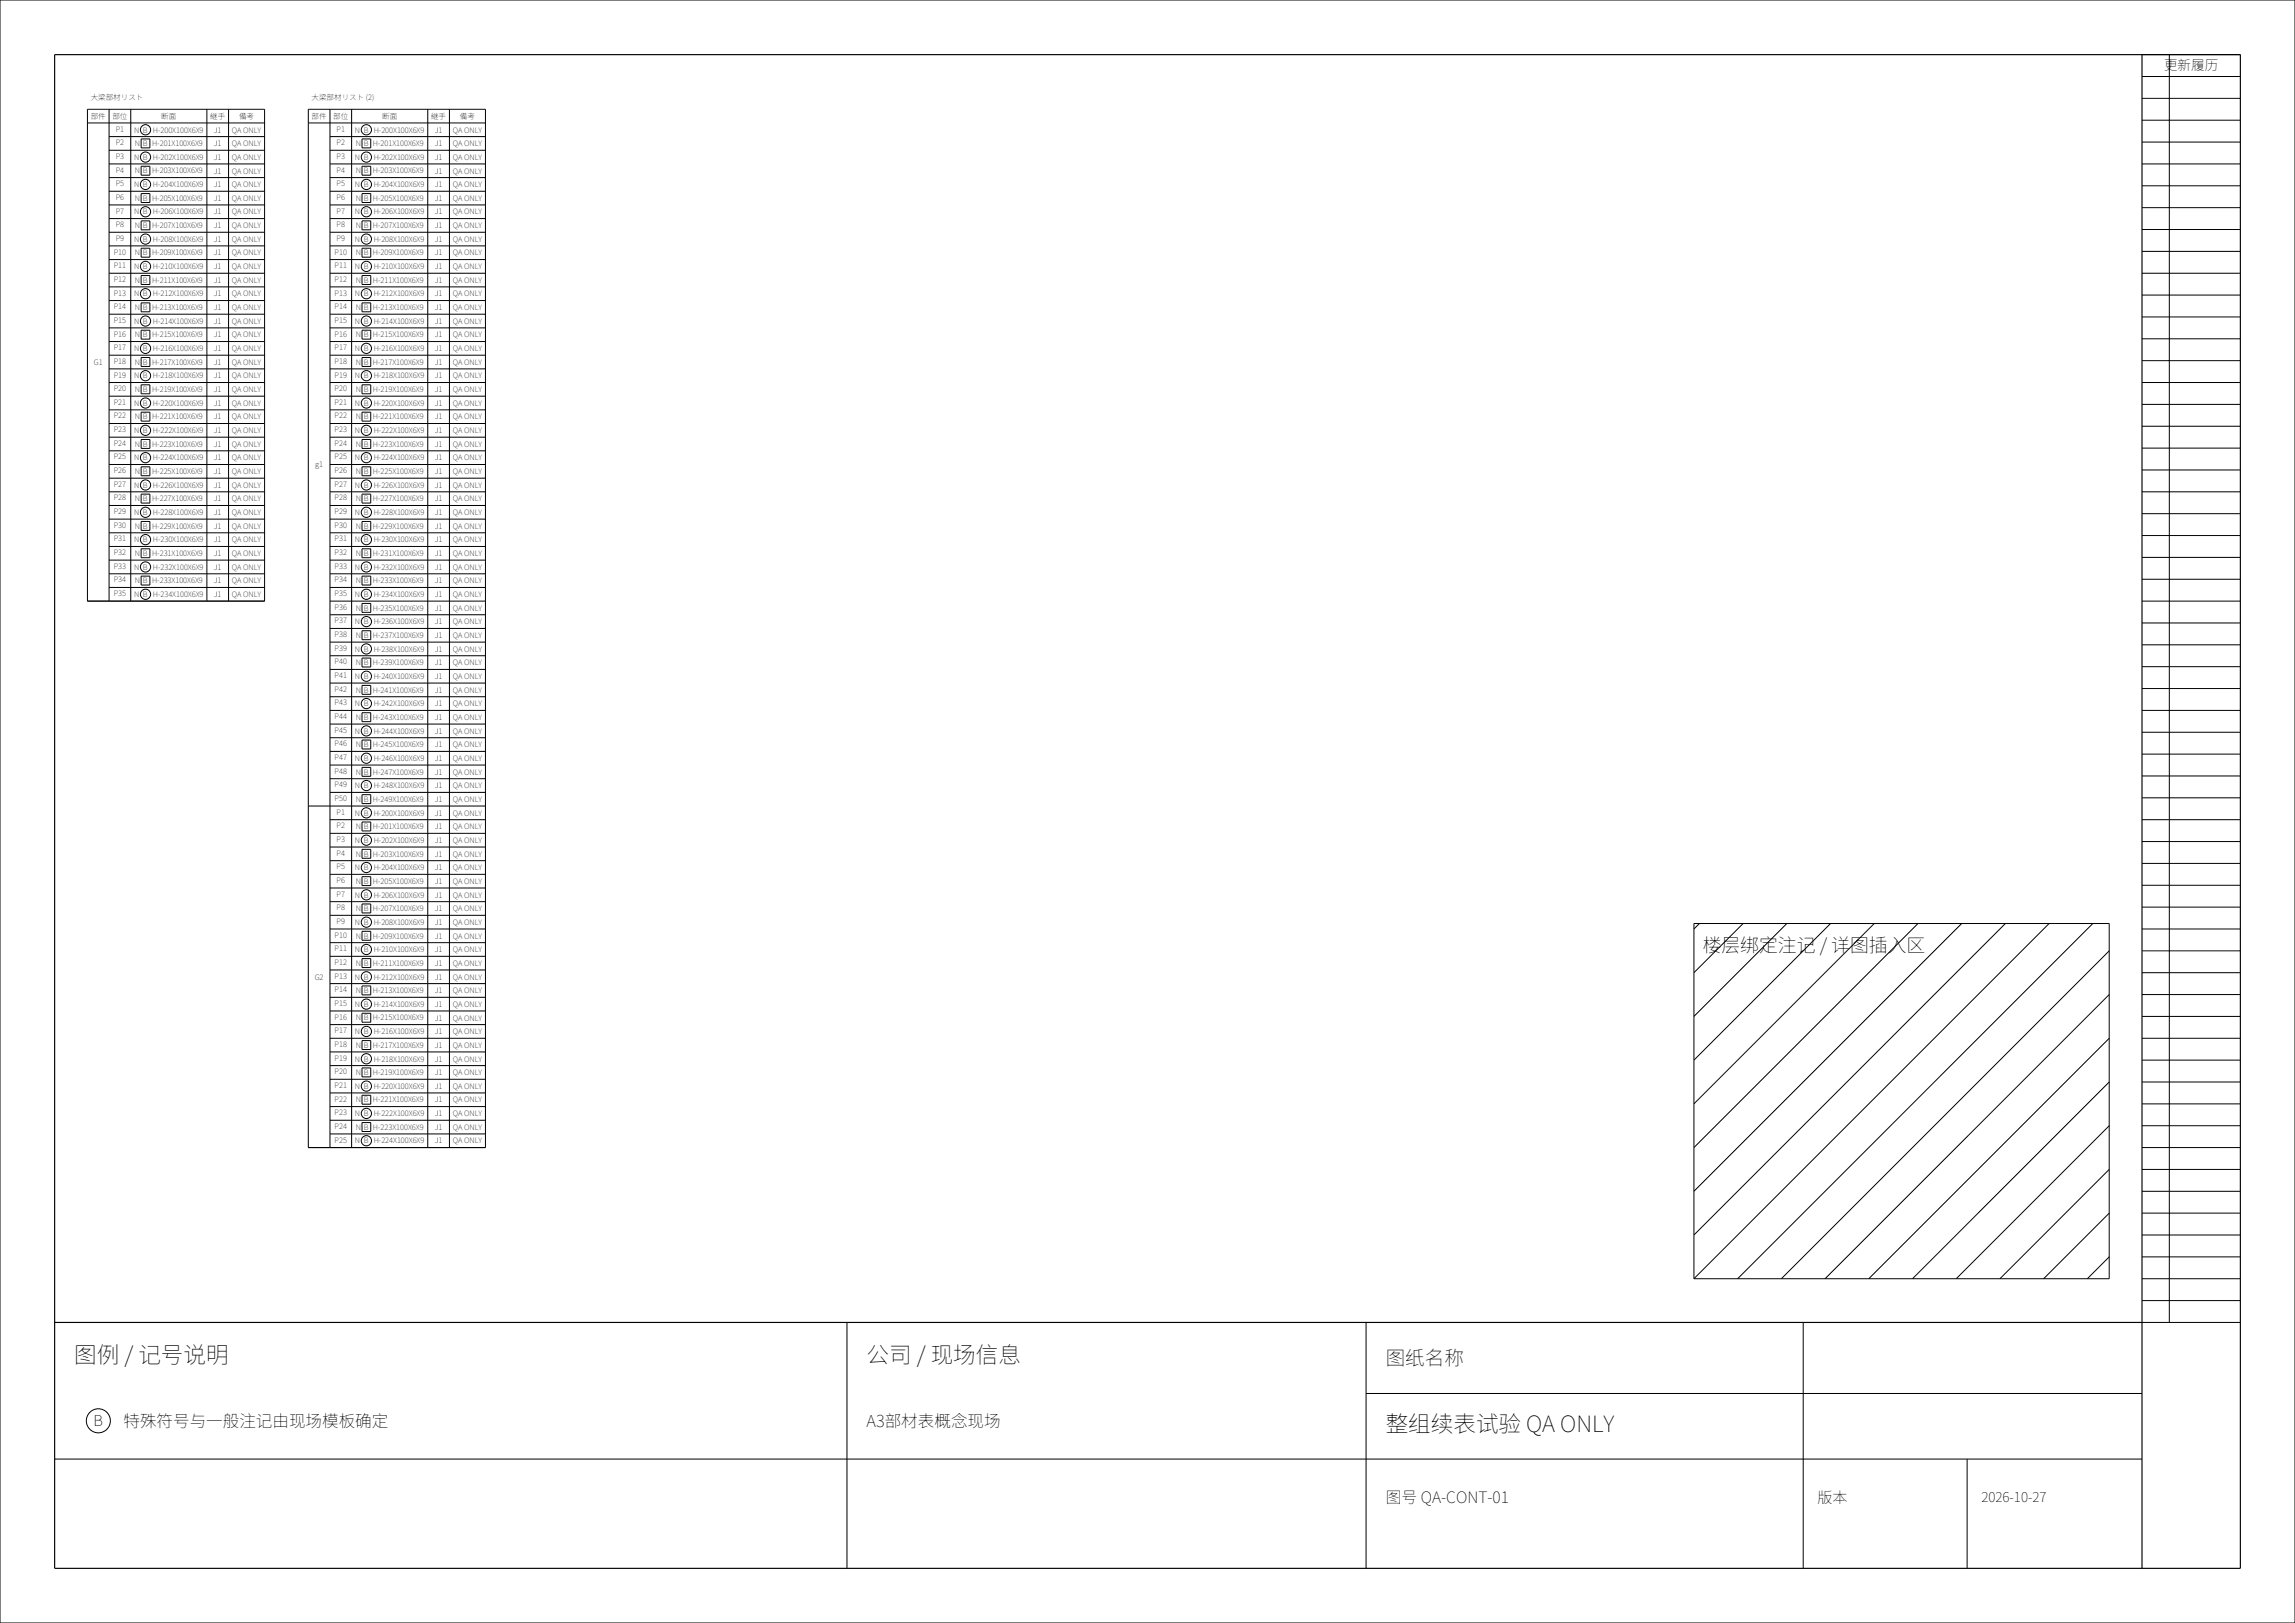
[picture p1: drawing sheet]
<svg xmlns="http://www.w3.org/2000/svg" width="420mm" height="297mm" viewBox="0 0 420 297" stroke-linecap="round" stroke-linejoin="round" font-family="sans-serif">
<defs><g id="words">
<g font-size="4.1">
<text x="13.6" y="249.5">图例 / 记号说明</text>
<text x="158.6" y="249.5">公司 / 现场信息</text>
<text x="253.6" y="262">整组续表试验 QA ONLY</text>
</g>
<text font-size="3.6" x="253.6" y="249.8">图纸名称</text>
<text font-size="3.4" x="311.6" y="174.2">楼层绑定注记 / 详图插入区</text>
<g font-size="3">
<text x="22.6" y="261.1">特殊符号与一般注记由现场模板确定</text>
<text x="158.6" y="261.1">A3部材表概念现场</text>
</g>
<text font-size="2.9" x="253.6" y="275">图号 QA-CONT-01</text>
<g font-size="2.8">
<text x="17.1" y="261">B</text>
<text x="332.6" y="275">版本</text>
</g>
<g font-size="2.5">
<text x="396" y="12.9">更新履历</text>
<text x="362.6" y="274.9">2026-10-27</text>
</g>
<g font-size="1.4">
<text x="16.6" y="18.2">大梁部材リスト</text>
<text x="16.6" y="21.7">部件</text>
<text x="20.6" y="21.7">部位</text>
<text x="29.5" y="21.7">断面</text>
<text x="38.5" y="21.7">継手</text>
<text x="43.7" y="21.7">備考</text>
<text x="57" y="18.2">大梁部材リスト (2)</text>
<text x="57" y="21.7">部件</text>
<text x="61" y="21.7">部位</text>
<text x="69.9" y="21.7">断面</text>
<text x="78.9" y="21.7">継手</text>
<text x="84.2" y="21.7">備考</text>
<text x="21.2" y="24.1">P1</text>
<text x="21.2" y="26.6">P2</text>
<text x="21.2" y="29.1">P3</text>
<text x="24.5" y="24.2">N B H-200X100X6X9</text>
<text x="24.5" y="29.2">N B H-202X100X6X9</text>
<text x="24.7" y="26.7">N B H-201X100X6X9</text>
<text x="39.1" y="24.2">J1</text>
<text x="39.1" y="26.7">J1</text>
<text x="39.1" y="29.2">J1</text>
<text x="42.4" y="24.2">QA ONLY</text>
<text x="42.4" y="26.7">QA ONLY</text>
<text x="42.4" y="29.2">QA ONLY</text>
<text x="61.6" y="24.1">P1</text>
<text x="61.6" y="26.6">P2</text>
<text x="61.6" y="29.1">P3</text>
<text x="65" y="24.2">N B H-200X100X6X9</text>
<text x="65" y="29.2">N B H-202X100X6X9</text>
<text x="65.1" y="26.7">N B H-201X100X6X9</text>
<text x="79.6" y="24.2">J1</text>
<text x="79.6" y="26.7">J1</text>
<text x="79.6" y="29.2">J1</text>
<text x="82.9" y="24.2">QA ONLY</text>
<text x="82.9" y="26.7">QA ONLY</text>
<text x="82.9" y="29.2">QA ONLY</text>
<text x="21.2" y="31.6">P4</text>
<text x="21.2" y="34.1">P5</text>
<text x="24.5" y="34.2">N B H-204X100X6X9</text>
<text x="24.7" y="31.7">N B H-203X100X6X9</text>
<text x="39.1" y="31.7">J1</text>
<text x="39.1" y="34.2">J1</text>
<text x="42.4" y="31.7">QA ONLY</text>
<text x="42.4" y="34.2">QA ONLY</text>
<text x="61.6" y="31.6">P4</text>
<text x="61.6" y="34.1">P5</text>
<text x="65" y="34.2">N B H-204X100X6X9</text>
<text x="65.1" y="31.7">N B H-203X100X6X9</text>
<text x="79.6" y="31.7">J1</text>
<text x="79.6" y="34.2">J1</text>
<text x="82.9" y="31.7">QA ONLY</text>
<text x="82.9" y="34.2">QA ONLY</text>
<text x="21.2" y="36.6">P6</text>
<text x="21.2" y="39.1">P7</text>
<text x="21.2" y="41.6">P8</text>
<text x="24.5" y="39.2">N B H-206X100X6X9</text>
<text x="24.7" y="36.7">N B H-205X100X6X9</text>
<text x="24.7" y="41.7">N B H-207X100X6X9</text>
<text x="39.1" y="36.7">J1</text>
<text x="39.1" y="39.2">J1</text>
<text x="39.1" y="41.7">J1</text>
<text x="42.4" y="36.7">QA ONLY</text>
<text x="42.4" y="39.2">QA ONLY</text>
<text x="42.4" y="41.7">QA ONLY</text>
<text x="61.6" y="36.6">P6</text>
<text x="61.6" y="39.1">P7</text>
<text x="61.6" y="41.6">P8</text>
<text x="65" y="39.2">N B H-206X100X6X9</text>
<text x="65.1" y="36.7">N B H-205X100X6X9</text>
<text x="65.1" y="41.7">N B H-207X100X6X9</text>
<text x="79.6" y="36.7">J1</text>
<text x="79.6" y="39.2">J1</text>
<text x="79.6" y="41.7">J1</text>
<text x="82.9" y="36.7">QA ONLY</text>
<text x="82.9" y="39.2">QA ONLY</text>
<text x="82.9" y="41.7">QA ONLY</text>
<text x="20.8" y="46.6">P10</text>
<text x="21.2" y="44.1">P9</text>
<text x="24.5" y="44.2">N B H-208X100X6X9</text>
<text x="24.7" y="46.7">N B H-209X100X6X9</text>
<text x="39.1" y="44.2">J1</text>
<text x="39.1" y="46.7">J1</text>
<text x="42.4" y="44.2">QA ONLY</text>
<text x="42.4" y="46.7">QA ONLY</text>
<text x="61.2" y="46.6">P10</text>
<text x="61.6" y="44.1">P9</text>
<text x="65" y="44.2">N B H-208X100X6X9</text>
<text x="65.1" y="46.7">N B H-209X100X6X9</text>
<text x="79.6" y="44.2">J1</text>
<text x="79.6" y="46.7">J1</text>
<text x="82.9" y="44.2">QA ONLY</text>
<text x="82.9" y="46.7">QA ONLY</text>
<text x="20.8" y="49.1">P11</text>
<text x="20.8" y="51.6">P12</text>
<text x="24.5" y="49.2">N B H-210X100X6X9</text>
<text x="24.7" y="51.7">N B H-211X100X6X9</text>
<text x="39.1" y="49.2">J1</text>
<text x="39.1" y="51.7">J1</text>
<text x="42.4" y="49.2">QA ONLY</text>
<text x="42.4" y="51.7">QA ONLY</text>
<text x="61.2" y="49.1">P11</text>
<text x="61.2" y="51.6">P12</text>
<text x="65" y="49.2">N B H-210X100X6X9</text>
<text x="65.1" y="51.7">N B H-211X100X6X9</text>
<text x="79.6" y="49.2">J1</text>
<text x="79.6" y="51.7">J1</text>
<text x="82.9" y="49.2">QA ONLY</text>
<text x="82.9" y="51.7">QA ONLY</text>
<text x="20.8" y="54.1">P13</text>
<text x="20.8" y="56.6">P14</text>
<text x="20.8" y="59.1">P15</text>
<text x="24.5" y="54.2">N B H-212X100X6X9</text>
<text x="24.5" y="59.2">N B H-214X100X6X9</text>
<text x="24.7" y="56.7">N B H-213X100X6X9</text>
<text x="39.1" y="54.2">J1</text>
<text x="39.1" y="56.7">J1</text>
<text x="39.1" y="59.2">J1</text>
<text x="42.4" y="54.2">QA ONLY</text>
<text x="42.4" y="56.7">QA ONLY</text>
<text x="42.4" y="59.2">QA ONLY</text>
<text x="61.2" y="54.1">P13</text>
<text x="61.2" y="56.6">P14</text>
<text x="61.2" y="59.1">P15</text>
<text x="65" y="54.2">N B H-212X100X6X9</text>
<text x="65" y="59.2">N B H-214X100X6X9</text>
<text x="65.1" y="56.7">N B H-213X100X6X9</text>
<text x="79.6" y="54.2">J1</text>
<text x="79.6" y="56.7">J1</text>
<text x="79.6" y="59.2">J1</text>
<text x="82.9" y="54.2">QA ONLY</text>
<text x="82.9" y="56.7">QA ONLY</text>
<text x="82.9" y="59.2">QA ONLY</text>
<text x="20.8" y="61.6">P16</text>
<text x="20.8" y="64.1">P17</text>
<text x="24.5" y="64.2">N B H-216X100X6X9</text>
<text x="24.7" y="61.7">N B H-215X100X6X9</text>
<text x="39.1" y="61.7">J1</text>
<text x="39.1" y="64.2">J1</text>
<text x="42.4" y="61.7">QA ONLY</text>
<text x="42.4" y="64.2">QA ONLY</text>
<text x="61.2" y="61.6">P16</text>
<text x="61.2" y="64.1">P17</text>
<text x="65" y="64.2">N B H-216X100X6X9</text>
<text x="65.1" y="61.7">N B H-215X100X6X9</text>
<text x="79.6" y="61.7">J1</text>
<text x="79.6" y="64.2">J1</text>
<text x="82.9" y="61.7">QA ONLY</text>
<text x="82.9" y="64.2">QA ONLY</text>
<text x="17.2" y="66.7">G1</text>
<text x="20.8" y="66.6">P18</text>
<text x="20.8" y="69.1">P19</text>
<text x="20.8" y="71.6">P20</text>
<text x="24.5" y="69.2">N B H-218X100X6X9</text>
<text x="24.7" y="66.7">N B H-217X100X6X9</text>
<text x="24.7" y="71.7">N B H-219X100X6X9</text>
<text x="39.1" y="66.7">J1</text>
<text x="39.1" y="69.2">J1</text>
<text x="39.1" y="71.7">J1</text>
<text x="42.4" y="66.7">QA ONLY</text>
<text x="42.4" y="69.2">QA ONLY</text>
<text x="42.4" y="71.7">QA ONLY</text>
<text x="61.2" y="66.6">P18</text>
<text x="61.2" y="69.1">P19</text>
<text x="61.2" y="71.6">P20</text>
<text x="65" y="69.2">N B H-218X100X6X9</text>
<text x="65.1" y="66.7">N B H-217X100X6X9</text>
<text x="65.1" y="71.7">N B H-219X100X6X9</text>
<text x="79.6" y="66.7">J1</text>
<text x="79.6" y="69.2">J1</text>
<text x="79.6" y="71.7">J1</text>
<text x="82.9" y="66.7">QA ONLY</text>
<text x="82.9" y="69.2">QA ONLY</text>
<text x="82.9" y="71.7">QA ONLY</text>
<text x="20.8" y="74.1">P21</text>
<text x="20.8" y="76.6">P22</text>
<text x="24.5" y="74.2">N B H-220X100X6X9</text>
<text x="24.7" y="76.7">N B H-221X100X6X9</text>
<text x="39.1" y="74.2">J1</text>
<text x="39.1" y="76.7">J1</text>
<text x="42.4" y="74.2">QA ONLY</text>
<text x="42.4" y="76.7">QA ONLY</text>
<text x="61.2" y="74.1">P21</text>
<text x="61.2" y="76.6">P22</text>
<text x="65" y="74.2">N B H-220X100X6X9</text>
<text x="65.1" y="76.7">N B H-221X100X6X9</text>
<text x="79.6" y="74.2">J1</text>
<text x="79.6" y="76.7">J1</text>
<text x="82.9" y="74.2">QA ONLY</text>
<text x="82.9" y="76.7">QA ONLY</text>
<text x="20.8" y="79.1">P23</text>
<text x="20.8" y="81.6">P24</text>
<text x="24.5" y="79.2">N B H-222X100X6X9</text>
<text x="24.7" y="81.7">N B H-223X100X6X9</text>
<text x="39.1" y="79.2">J1</text>
<text x="39.1" y="81.7">J1</text>
<text x="42.4" y="79.2">QA ONLY</text>
<text x="42.4" y="81.7">QA ONLY</text>
<text x="61.2" y="79.1">P23</text>
<text x="61.2" y="81.6">P24</text>
<text x="65" y="79.2">N B H-222X100X6X9</text>
<text x="65.1" y="81.7">N B H-223X100X6X9</text>
<text x="79.6" y="79.2">J1</text>
<text x="79.6" y="81.7">J1</text>
<text x="82.9" y="79.2">QA ONLY</text>
<text x="82.9" y="81.7">QA ONLY</text>
<text x="20.8" y="84.1">P25</text>
<text x="20.8" y="86.6">P26</text>
<text x="20.8" y="89.1">P27</text>
<text x="24.5" y="84.2">N B H-224X100X6X9</text>
<text x="24.5" y="89.2">N B H-226X100X6X9</text>
<text x="24.7" y="86.7">N B H-225X100X6X9</text>
<text x="39.1" y="84.2">J1</text>
<text x="39.1" y="86.7">J1</text>
<text x="39.1" y="89.2">J1</text>
<text x="42.4" y="84.2">QA ONLY</text>
<text x="42.4" y="86.7">QA ONLY</text>
<text x="42.4" y="89.2">QA ONLY</text>
<text x="57.7" y="85.5">g1</text>
<text x="61.2" y="84.1">P25</text>
<text x="61.2" y="86.6">P26</text>
<text x="61.2" y="89.1">P27</text>
<text x="65" y="84.2">N B H-224X100X6X9</text>
<text x="65" y="89.2">N B H-226X100X6X9</text>
<text x="65.1" y="86.7">N B H-225X100X6X9</text>
<text x="79.6" y="84.2">J1</text>
<text x="79.6" y="86.7">J1</text>
<text x="79.6" y="89.2">J1</text>
<text x="82.9" y="84.2">QA ONLY</text>
<text x="82.9" y="86.7">QA ONLY</text>
<text x="82.9" y="89.2">QA ONLY</text>
<text x="20.8" y="91.6">P28</text>
<text x="20.8" y="94.1">P29</text>
<text x="24.5" y="94.2">N B H-228X100X6X9</text>
<text x="24.7" y="91.7">N B H-227X100X6X9</text>
<text x="39.1" y="91.7">J1</text>
<text x="39.1" y="94.2">J1</text>
<text x="42.4" y="91.7">QA ONLY</text>
<text x="42.4" y="94.2">QA ONLY</text>
<text x="61.2" y="91.6">P28</text>
<text x="61.2" y="94.1">P29</text>
<text x="65" y="94.2">N B H-228X100X6X9</text>
<text x="65.1" y="91.7">N B H-227X100X6X9</text>
<text x="79.6" y="91.7">J1</text>
<text x="79.6" y="94.2">J1</text>
<text x="82.9" y="91.7">QA ONLY</text>
<text x="82.9" y="94.2">QA ONLY</text>
<text x="20.8" y="96.6">P30</text>
<text x="20.8" y="99.1">P31</text>
<text x="20.8" y="101.6">P32</text>
<text x="24.5" y="99.2">N B H-230X100X6X9</text>
<text x="24.7" y="96.7">N B H-229X100X6X9</text>
<text x="24.7" y="101.7">N B H-231X100X6X9</text>
<text x="39.1" y="96.7">J1</text>
<text x="39.1" y="99.2">J1</text>
<text x="39.1" y="101.7">J1</text>
<text x="42.4" y="96.7">QA ONLY</text>
<text x="42.4" y="99.2">QA ONLY</text>
<text x="42.4" y="101.7">QA ONLY</text>
<text x="61.2" y="96.6">P30</text>
<text x="61.2" y="99.1">P31</text>
<text x="61.2" y="101.6">P32</text>
<text x="65" y="99.2">N B H-230X100X6X9</text>
<text x="65.1" y="96.7">N B H-229X100X6X9</text>
<text x="65.1" y="101.7">N B H-231X100X6X9</text>
<text x="79.6" y="96.7">J1</text>
<text x="79.6" y="99.2">J1</text>
<text x="79.6" y="101.7">J1</text>
<text x="82.9" y="96.7">QA ONLY</text>
<text x="82.9" y="99.2">QA ONLY</text>
<text x="82.9" y="101.7">QA ONLY</text>
<text x="20.8" y="104.1">P33</text>
<text x="20.8" y="106.6">P34</text>
<text x="24.5" y="104.2">N B H-232X100X6X9</text>
<text x="24.7" y="106.7">N B H-233X100X6X9</text>
<text x="39.1" y="104.2">J1</text>
<text x="39.1" y="106.7">J1</text>
<text x="42.4" y="104.2">QA ONLY</text>
<text x="42.4" y="106.7">QA ONLY</text>
<text x="61.2" y="104.1">P33</text>
<text x="61.2" y="106.6">P34</text>
<text x="65" y="104.2">N B H-232X100X6X9</text>
<text x="65.1" y="106.7">N B H-233X100X6X9</text>
<text x="79.6" y="104.2">J1</text>
<text x="79.6" y="106.7">J1</text>
<text x="82.9" y="104.2">QA ONLY</text>
<text x="82.9" y="106.7">QA ONLY</text>
<text x="20.8" y="109.1">P35</text>
<text x="24.5" y="109.2">N B H-234X100X6X9</text>
<text x="39.1" y="109.2">J1</text>
<text x="42.4" y="109.2">QA ONLY</text>
<text x="61.2" y="109.1">P35</text>
<text x="61.2" y="111.6">P36</text>
<text x="65" y="109.2">N B H-234X100X6X9</text>
<text x="65.1" y="111.7">N B H-235X100X6X9</text>
<text x="79.6" y="109.2">J1</text>
<text x="79.6" y="111.7">J1</text>
<text x="82.9" y="109.2">QA ONLY</text>
<text x="82.9" y="111.7">QA ONLY</text>
<text x="61.2" y="114.1">P37</text>
<text x="61.2" y="116.6">P38</text>
<text x="61.2" y="119.1">P39</text>
<text x="65" y="114.2">N B H-236X100X6X9</text>
<text x="65" y="119.2">N B H-238X100X6X9</text>
<text x="65.1" y="116.7">N B H-237X100X6X9</text>
<text x="79.6" y="114.2">J1</text>
<text x="79.6" y="116.7">J1</text>
<text x="79.6" y="119.2">J1</text>
<text x="82.9" y="114.2">QA ONLY</text>
<text x="82.9" y="116.7">QA ONLY</text>
<text x="82.9" y="119.2">QA ONLY</text>
<text x="61.2" y="121.6">P40</text>
<text x="61.2" y="124.1">P41</text>
<text x="65" y="124.2">N B H-240X100X6X9</text>
<text x="65.1" y="121.7">N B H-239X100X6X9</text>
<text x="79.6" y="121.7">J1</text>
<text x="79.6" y="124.2">J1</text>
<text x="82.9" y="121.7">QA ONLY</text>
<text x="82.9" y="124.2">QA ONLY</text>
<text x="61.2" y="126.6">P42</text>
<text x="61.2" y="129.1">P43</text>
<text x="61.2" y="131.6">P44</text>
<text x="65" y="129.2">N B H-242X100X6X9</text>
<text x="65.1" y="126.7">N B H-241X100X6X9</text>
<text x="65.1" y="131.7">N B H-243X100X6X9</text>
<text x="79.6" y="126.7">J1</text>
<text x="79.6" y="129.2">J1</text>
<text x="79.6" y="131.7">J1</text>
<text x="82.9" y="126.7">QA ONLY</text>
<text x="82.9" y="129.2">QA ONLY</text>
<text x="82.9" y="131.7">QA ONLY</text>
<text x="61.2" y="134.1">P45</text>
<text x="61.2" y="136.6">P46</text>
<text x="65" y="134.2">N B H-244X100X6X9</text>
<text x="65.1" y="136.7">N B H-245X100X6X9</text>
<text x="79.6" y="134.2">J1</text>
<text x="79.6" y="136.7">J1</text>
<text x="82.9" y="134.2">QA ONLY</text>
<text x="82.9" y="136.7">QA ONLY</text>
<text x="61.2" y="139.1">P47</text>
<text x="61.2" y="141.6">P48</text>
<text x="65" y="139.2">N B H-246X100X6X9</text>
<text x="65.1" y="141.7">N B H-247X100X6X9</text>
<text x="79.6" y="139.2">J1</text>
<text x="79.6" y="141.7">J1</text>
<text x="82.9" y="139.2">QA ONLY</text>
<text x="82.9" y="141.7">QA ONLY</text>
<text x="61.2" y="144.1">P49</text>
<text x="61.2" y="146.6">P50</text>
<text x="61.6" y="149.1">P1</text>
<text x="65" y="144.2">N B H-248X100X6X9</text>
<text x="65" y="149.2">N B H-200X100X6X9</text>
<text x="65.1" y="146.7">N B H-249X100X6X9</text>
<text x="79.6" y="144.2">J1</text>
<text x="79.6" y="146.7">J1</text>
<text x="79.6" y="149.2">J1</text>
<text x="82.9" y="144.2">QA ONLY</text>
<text x="82.9" y="146.7">QA ONLY</text>
<text x="82.9" y="149.2">QA ONLY</text>
<text x="61.6" y="151.6">P2</text>
<text x="61.6" y="154.1">P3</text>
<text x="65" y="154.2">N B H-202X100X6X9</text>
<text x="65.1" y="151.7">N B H-201X100X6X9</text>
<text x="79.6" y="151.7">J1</text>
<text x="79.6" y="154.2">J1</text>
<text x="82.9" y="151.7">QA ONLY</text>
<text x="82.9" y="154.2">QA ONLY</text>
<text x="61.6" y="156.6">P4</text>
<text x="61.6" y="159.1">P5</text>
<text x="61.6" y="161.6">P6</text>
<text x="65" y="159.2">N B H-204X100X6X9</text>
<text x="65.1" y="156.7">N B H-203X100X6X9</text>
<text x="65.1" y="161.7">N B H-205X100X6X9</text>
<text x="79.6" y="156.7">J1</text>
<text x="79.6" y="159.2">J1</text>
<text x="79.6" y="161.7">J1</text>
<text x="82.9" y="156.7">QA ONLY</text>
<text x="82.9" y="159.2">QA ONLY</text>
<text x="82.9" y="161.7">QA ONLY</text>
<text x="61.6" y="164.1">P7</text>
<text x="61.6" y="166.6">P8</text>
<text x="65" y="164.2">N B H-206X100X6X9</text>
<text x="65.1" y="166.7">N B H-207X100X6X9</text>
<text x="79.6" y="164.2">J1</text>
<text x="79.6" y="166.7">J1</text>
<text x="82.9" y="164.2">QA ONLY</text>
<text x="82.9" y="166.7">QA ONLY</text>
<text x="61.2" y="171.6">P10</text>
<text x="61.6" y="169.1">P9</text>
<text x="65" y="169.2">N B H-208X100X6X9</text>
<text x="65.1" y="171.7">N B H-209X100X6X9</text>
<text x="79.6" y="169.2">J1</text>
<text x="79.6" y="171.7">J1</text>
<text x="82.9" y="169.2">QA ONLY</text>
<text x="82.9" y="171.7">QA ONLY</text>
<text x="57.6" y="179.2">G2</text>
<text x="61.2" y="174.1">P11</text>
<text x="61.2" y="176.6">P12</text>
<text x="61.2" y="179.1">P13</text>
<text x="65" y="174.2">N B H-210X100X6X9</text>
<text x="65" y="179.2">N B H-212X100X6X9</text>
<text x="65.1" y="176.7">N B H-211X100X6X9</text>
<text x="79.6" y="174.2">J1</text>
<text x="79.6" y="176.7">J1</text>
<text x="79.6" y="179.2">J1</text>
<text x="82.9" y="174.2">QA ONLY</text>
<text x="82.9" y="176.7">QA ONLY</text>
<text x="82.9" y="179.2">QA ONLY</text>
<text x="61.2" y="181.6">P14</text>
<text x="61.2" y="184.1">P15</text>
<text x="65" y="184.2">N B H-214X100X6X9</text>
<text x="65.1" y="181.7">N B H-213X100X6X9</text>
<text x="79.6" y="181.7">J1</text>
<text x="79.6" y="184.2">J1</text>
<text x="82.9" y="181.7">QA ONLY</text>
<text x="82.9" y="184.2">QA ONLY</text>
<text x="61.2" y="186.6">P16</text>
<text x="61.2" y="189.1">P17</text>
<text x="61.2" y="191.6">P18</text>
<text x="65" y="189.2">N B H-216X100X6X9</text>
<text x="65.1" y="186.7">N B H-215X100X6X9</text>
<text x="65.1" y="191.7">N B H-217X100X6X9</text>
<text x="79.6" y="186.7">J1</text>
<text x="79.6" y="189.2">J1</text>
<text x="79.6" y="191.7">J1</text>
<text x="82.9" y="186.7">QA ONLY</text>
<text x="82.9" y="189.2">QA ONLY</text>
<text x="82.9" y="191.7">QA ONLY</text>
<text x="61.2" y="194.1">P19</text>
<text x="61.2" y="196.6">P20</text>
<text x="65" y="194.2">N B H-218X100X6X9</text>
<text x="65.1" y="196.7">N B H-219X100X6X9</text>
<text x="79.6" y="194.2">J1</text>
<text x="79.6" y="196.7">J1</text>
<text x="82.9" y="194.2">QA ONLY</text>
<text x="82.9" y="196.7">QA ONLY</text>
<text x="61.2" y="199.1">P21</text>
<text x="61.2" y="201.6">P22</text>
<text x="65" y="199.2">N B H-220X100X6X9</text>
<text x="65.1" y="201.7">N B H-221X100X6X9</text>
<text x="79.6" y="199.2">J1</text>
<text x="79.6" y="201.7">J1</text>
<text x="82.9" y="199.2">QA ONLY</text>
<text x="82.9" y="201.7">QA ONLY</text>
<text x="61.2" y="204.1">P23</text>
<text x="61.2" y="206.6">P24</text>
<text x="61.2" y="209.1">P25</text>
<text x="65" y="204.2">N B H-222X100X6X9</text>
<text x="65" y="209.2">N B H-224X100X6X9</text>
<text x="65.1" y="206.7">N B H-223X100X6X9</text>
<text x="79.6" y="204.2">J1</text>
<text x="79.6" y="206.7">J1</text>
<text x="79.6" y="209.2">J1</text>
<text x="82.9" y="204.2">QA ONLY</text>
<text x="82.9" y="206.7">QA ONLY</text>
<text x="82.9" y="209.2">QA ONLY</text>
</g>
</g></defs>
<g fill="none" stroke="#000" stroke-width=".18">
<path d="M0 0h420v297h-420zM16 20h32.4v90h-32.4zM20 20v90M23.9 20v90M37.9 20v90M41.8 20v90M56.4 20h32.4v190h-32.4zM60.4 20v190M64.4 20v190M78.3 20v190M82.2 20v190M392 18h18"/>
<path d="M392 14h18M392 10h18M397 10v232M16 22.5h32.4M20 30h28.4M20 25h28.4M20 27.5h28.4M20 32.5h28.4M20 35h28.4M20 37.5h28.4M20 40h28.4M25.8 25.4h1.6v1.7h-1.6z"/>
<path d="M25.8 30.4h1.6v1.7h-1.6zM25.8 35.4h1.6v1.7h-1.6zM56.4 22.5h32.4M60.4 30h28.4M60.4 25h28.4M60.4 27.5h28.4M60.4 32.5h28.4M60.4 35h28.4M60.4 37.5h28.4M60.4 40h28.4M66.2 25.4h1.6v1.7h-1.6zM66.2 30.4h1.6v1.7h-1.6z"/>
<path d="M66.2 35.4h1.6v1.7h-1.6zM392 38h18M392 34h18M392 30h18M392 26h18M392 22h18M20 50h28.4M20 42.5h28.4M20 45h28.4M20 47.5h28.4M20 52.5h28.4M20 55h28.4"/>
<path d="M20 57.5h28.4M20 60h28.4M25.8 40.4h1.6v1.7h-1.6zM25.8 45.4h1.6v1.7h-1.6zM25.8 50.4h1.6v1.7h-1.6zM25.8 55.4h1.6v1.7h-1.6zM60.4 50h28.4M60.4 42.5h28.4M60.4 45h28.4M60.4 47.5h28.4M60.4 52.5h28.4M60.4 55h28.4"/>
<path d="M60.4 57.5h28.4M60.4 60h28.4M66.2 40.4h1.6v1.7h-1.6zM66.2 45.4h1.6v1.7h-1.6zM66.2 50.4h1.6v1.7h-1.6zM66.2 55.4h1.6v1.7h-1.6zM392 58h18M392 54h18M392 50h18M392 46h18M392 42h18M20 70h28.4"/>
<path d="M20 62.5h28.4M20 65h28.4M20 67.5h28.4M20 72.5h28.4M20 75h28.4M20 77.5h28.4M20 80h28.4M25.8 60.4h1.6v1.7h-1.6zM25.8 65.4h1.6v1.7h-1.6zM25.8 70.4h1.6v1.7h-1.6zM25.8 75.4h1.6v1.7h-1.6zM60.4 70h28.4"/>
<path d="M60.4 62.5h28.4M60.4 65h28.4M60.4 67.5h28.4M60.4 72.5h28.4M60.4 75h28.4M60.4 77.5h28.4M60.4 80h28.4M66.2 60.4h1.6v1.7h-1.6zM66.2 65.4h1.6v1.7h-1.6zM66.2 70.4h1.6v1.7h-1.6zM66.2 75.4h1.6v1.7h-1.6zM392 78h18"/>
<path d="M392 74h18M392 70h18M392 66h18M392 62h18M20 90h28.4M20 82.5h28.4M20 85h28.4M20 87.5h28.4M20 92.5h28.4M20 95h28.4M20 97.5h28.4M20 100h28.4"/>
<path d="M25.8 80.4h1.6v1.7h-1.6zM25.8 85.4h1.6v1.7h-1.6zM25.8 90.4h1.6v1.7h-1.6zM25.8 95.4h1.6v1.7h-1.6zM60.4 90h28.4M60.4 82.5h28.4M60.4 85h28.4M60.4 87.5h28.4M60.4 92.5h28.4M60.4 95h28.4M60.4 97.5h28.4M60.4 100h28.4"/>
<path d="M66.2 80.4h1.6v1.7h-1.6zM66.2 85.4h1.6v1.7h-1.6zM66.2 90.4h1.6v1.7h-1.6zM66.2 95.4h1.6v1.7h-1.6zM392 98h18M392 94h18M392 90h18M392 86h18M392 82h18M20 102.5h28.4M20 105h28.4M20 107.5h28.4"/>
<path d="M25.8 100.4h1.6v1.7h-1.6zM25.8 105.4h1.6v1.7h-1.6zM60.4 110h28.4M60.4 102.5h28.4M60.4 105h28.4M60.4 107.5h28.4M60.4 112.5h28.4M60.4 115h28.4M60.4 117.5h28.4M60.4 120h28.4M66.2 100.4h1.6v1.7h-1.6zM66.2 105.4h1.6v1.7h-1.6z"/>
<path d="M66.2 110.4h1.6v1.7h-1.6zM66.2 115.4h1.6v1.7h-1.6zM392 118h18M392 114h18M392 110h18M392 106h18M392 102h18M60.4 130h28.4M60.4 122.5h28.4M60.4 125h28.4M60.4 127.5h28.4M60.4 132.5h28.4"/>
<path d="M60.4 135h28.4M60.4 137.5h28.4M60.4 140h28.4M66.2 120.4h1.6v1.7h-1.6zM66.2 125.4h1.6v1.7h-1.6zM66.2 130.4h1.6v1.7h-1.6zM66.2 135.4h1.6v1.7h-1.6zM392 138h18M392 134h18M392 130h18M392 126h18M392 122h18"/>
<path d="M56.4 147.5h32.4M60.4 150h28.4M60.4 142.5h28.4M60.4 145h28.4M60.4 152.5h28.4M60.4 155h28.4M60.4 157.5h28.4M60.4 160h28.4M66.2 140.4h1.6v1.7h-1.6zM66.2 145.4h1.6v1.7h-1.6zM66.2 150.4h1.6v1.7h-1.6zM66.2 155.4h1.6v1.7h-1.6z"/>
<path d="M392 158h18M392 154h18M392 150h18M392 146h18M392 142h18M60.4 170h28.4M60.4 162.5h28.4M60.4 165h28.4M60.4 167.5h28.4M60.4 172.5h28.4M60.4 175h28.4M60.4 177.5h28.4"/>
<path d="M60.4 180h28.4M66.2 160.4h1.6v1.7h-1.6zM66.2 165.4h1.6v1.7h-1.6zM66.2 170.4h1.6v1.7h-1.6zM66.2 175.4h1.6v1.7h-1.6zM310 169h76v65h-76zM311 169l-1 1M319 169l-9 9M327 169l-17 17M335 169l-25 25M343 169l-33 33M351 169l-41 41"/>
<path d="M359 169l-49 49M367 169l-57 57M375 169l-65 65M383 169l-65 65M386 174l-60 60M392 178h18M392 174h18M392 170h18M392 166h18M392 162h18M60.4 190h28.4M60.4 182.5h28.4"/>
<path d="M60.4 185h28.4M60.4 187.5h28.4M60.4 192.5h28.4M60.4 195h28.4M60.4 197.5h28.4M60.4 200h28.4M66.2 180.4h1.6v1.7h-1.6zM66.2 185.4h1.6v1.7h-1.6zM66.2 190.4h1.6v1.7h-1.6zM66.2 195.4h1.6v1.7h-1.6zM386 182l-52 52M386 190l-44 44"/>
<path d="M386 198l-36 36M392 198h18M392 194h18M392 190h18M392 186h18M392 182h18M60.4 202.5h28.4M60.4 205h28.4M60.4 207.5h28.4M66.2 200.4h1.6v1.7h-1.6zM66.2 205.4h1.6v1.7h-1.6zM386 206l-28 28"/>
<path d="M386 214l-20 20M392 218h18M392 214h18M392 210h18M392 206h18M392 202h18M386 222l-12 12M386 230l-4 4M392 238h18M392 234h18M392 230h18M392 226h18"/>
<path d="M392 222h18M155 242v45M250 242v45M250 255h142M330 242v45M392 242h18M10 267h382M360 267v20"/>
<circle cx="26.6" cy="38.8" r=".94"/>
<circle cx="26.6" cy="28.8" r=".94"/>
<circle cx="26.6" cy="33.8" r=".94"/>
<circle cx="26.6" cy="23.8" r=".94"/>
<circle cx="67" cy="38.8" r=".94"/>
<circle cx="67" cy="23.8" r=".94"/>
<circle cx="67" cy="28.8" r=".94"/>
<circle cx="67" cy="33.8" r=".94"/>
<circle cx="26.6" cy="43.8" r=".94"/>
<circle cx="26.6" cy="53.8" r=".94"/>
<circle cx="26.6" cy="58.8" r=".94"/>
<circle cx="26.6" cy="48.8" r=".94"/>
<circle cx="67" cy="53.8" r=".94"/>
<circle cx="67" cy="43.8" r=".94"/>
<circle cx="67" cy="48.8" r=".94"/>
<circle cx="67" cy="58.8" r=".94"/>
<circle cx="26.6" cy="68.8" r=".94"/>
<circle cx="26.6" cy="78.8" r=".94"/>
<circle cx="26.6" cy="63.8" r=".94"/>
<circle cx="26.6" cy="73.8" r=".94"/>
<circle cx="67" cy="68.8" r=".94"/>
<circle cx="67" cy="63.8" r=".94"/>
<circle cx="67" cy="73.8" r=".94"/>
<circle cx="67" cy="78.8" r=".94"/>
<circle cx="26.6" cy="83.8" r=".94"/>
<circle cx="26.6" cy="88.8" r=".94"/>
<circle cx="26.6" cy="93.8" r=".94"/>
<circle cx="26.6" cy="98.8" r=".94"/>
<circle cx="67" cy="83.8" r=".94"/>
<circle cx="67" cy="93.8" r=".94"/>
<circle cx="67" cy="88.8" r=".94"/>
<circle cx="67" cy="98.8" r=".94"/>
<circle cx="26.6" cy="103.8" r=".94"/>
<circle cx="26.6" cy="108.8" r=".94"/>
<circle cx="67" cy="118.8" r=".94"/>
<circle cx="67" cy="108.8" r=".94"/>
<circle cx="67" cy="103.8" r=".94"/>
<circle cx="67" cy="113.8" r=".94"/>
<circle cx="67" cy="123.8" r=".94"/>
<circle cx="67" cy="138.8" r=".94"/>
<circle cx="67" cy="133.8" r=".94"/>
<circle cx="67" cy="128.8" r=".94"/>
<circle cx="67" cy="158.8" r=".94"/>
<circle cx="67" cy="143.8" r=".94"/>
<circle cx="67" cy="148.8" r=".94"/>
<circle cx="67" cy="153.8" r=".94"/>
<circle cx="67" cy="173.8" r=".94"/>
<circle cx="67" cy="178.8" r=".94"/>
<circle cx="67" cy="168.8" r=".94"/>
<circle cx="67" cy="163.8" r=".94"/>
<circle cx="67" cy="198.8" r=".94"/>
<circle cx="67" cy="188.8" r=".94"/>
<circle cx="67" cy="183.8" r=".94"/>
<circle cx="67" cy="193.8" r=".94"/>
<circle cx="67" cy="208.8" r=".94"/>
<circle cx="67" cy="203.8" r=".94"/>
<circle cx="18" cy="260" r="2.2"/>
</g>
<path d="M10 10h400v277h-400zM392 10v277M10 242h382" fill="none" stroke="#000" stroke-width=".21"/>
<use href="#words"/>
</svg>
